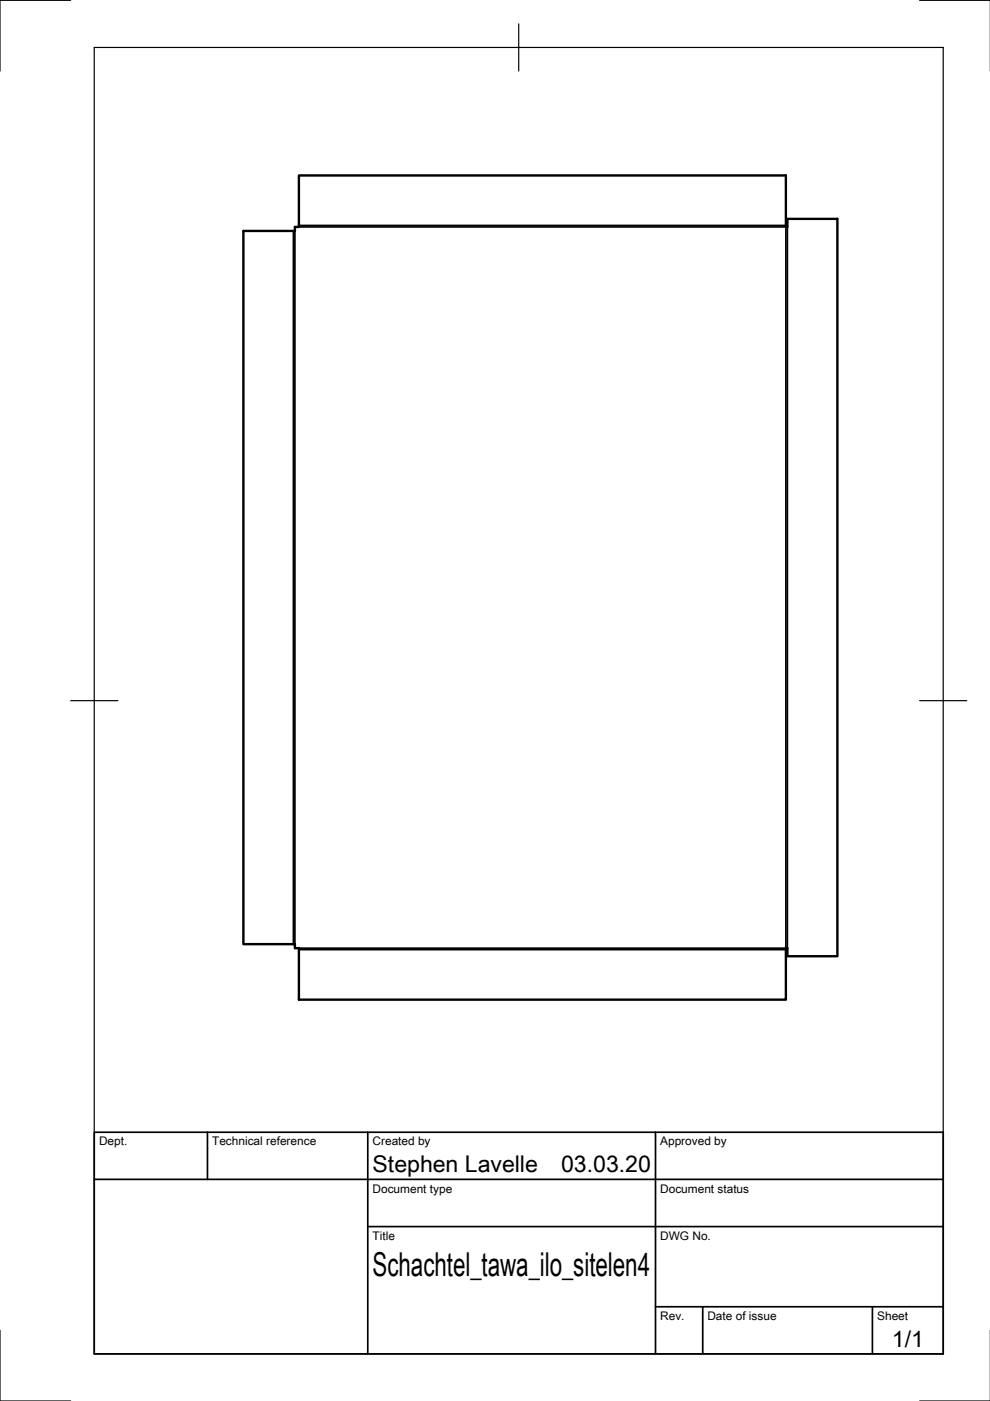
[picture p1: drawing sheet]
<svg xmlns="http://www.w3.org/2000/svg" width="210mm" height="297mm" viewBox="0 0 210 297" stroke-linecap="round" stroke-linejoin="round" font-family="sans-serif">
<defs><g id="words">
<text font-size="7" x="79" y="270.6">Schachtel_tawa_ilo_sitelen4</text>
<g font-size="4.9">
<text x="79" y="248.5">Stephen Lavelle</text>
<text x="119" y="248.5">03.03.20</text>
<text x="189.1" y="285.7">1/1</text>
</g>
<g font-size="2.5">
<text x="21" y="242.9">Dept.</text>
<text x="45" y="242.9">Technical reference</text>
<text x="79" y="242.9">Created by</text>
<text x="140" y="242.9">Approved by</text>
<text x="79" y="252.8">Document type</text>
<text x="140" y="252.8">Document status</text>
<text x="79" y="262.9">Title</text>
<text x="140" y="262.9">DWG No.</text>
<text x="140" y="279.9">Rev.</text>
<text x="150" y="279.9">Date of issue</text>
<text x="186" y="279.9">Sheet</text>
</g>
</g></defs>
<!-- layer: Sichtbar -->
<path d="M51.6 49h10.9v-.9h.9v-10.9h103.2v10.9h.3v-1.7h10.6v156.3h-10.6v-1.7h-.3v10.9h-103.2v-10.9h-.9v-.8h-10.9z" fill="none" stroke="#000" stroke-width=".51"/>
<!-- layer: Sichtbar schmal -->
<path d="M62.2 49v151.2M62.5 49v151.2M63.4 47.8h103.2M63.4 48.1h103.2v152.9h-103.2M166.9 48.1v152.9M63.4 201.3h103.2" fill="none" stroke="#000" stroke-width=".36"/>
<!-- layer: Border -->
<path d="M15 .1h-15v15M20 10.1h180v276.9h-180zM110 5.1v10M195 .1h15M15 148.6h10M195 148.6h10M0 282.1v14.9h15M195 297h15" fill="none" stroke="#000" stroke-width=".25"/>
<!-- layer: TitleBlock -->
<path d="M20 240.1h180v46.9h-180zM20 250h180M44 240.1v9.9M78 240.1v46.9M139 240.1v46.9M78 260.1h122M139 277.1h61M149 277.1v9.9M185 277.1v9.9" fill="none" stroke="#000" stroke-width=".36"/>
<use href="#words"/>
</svg>
